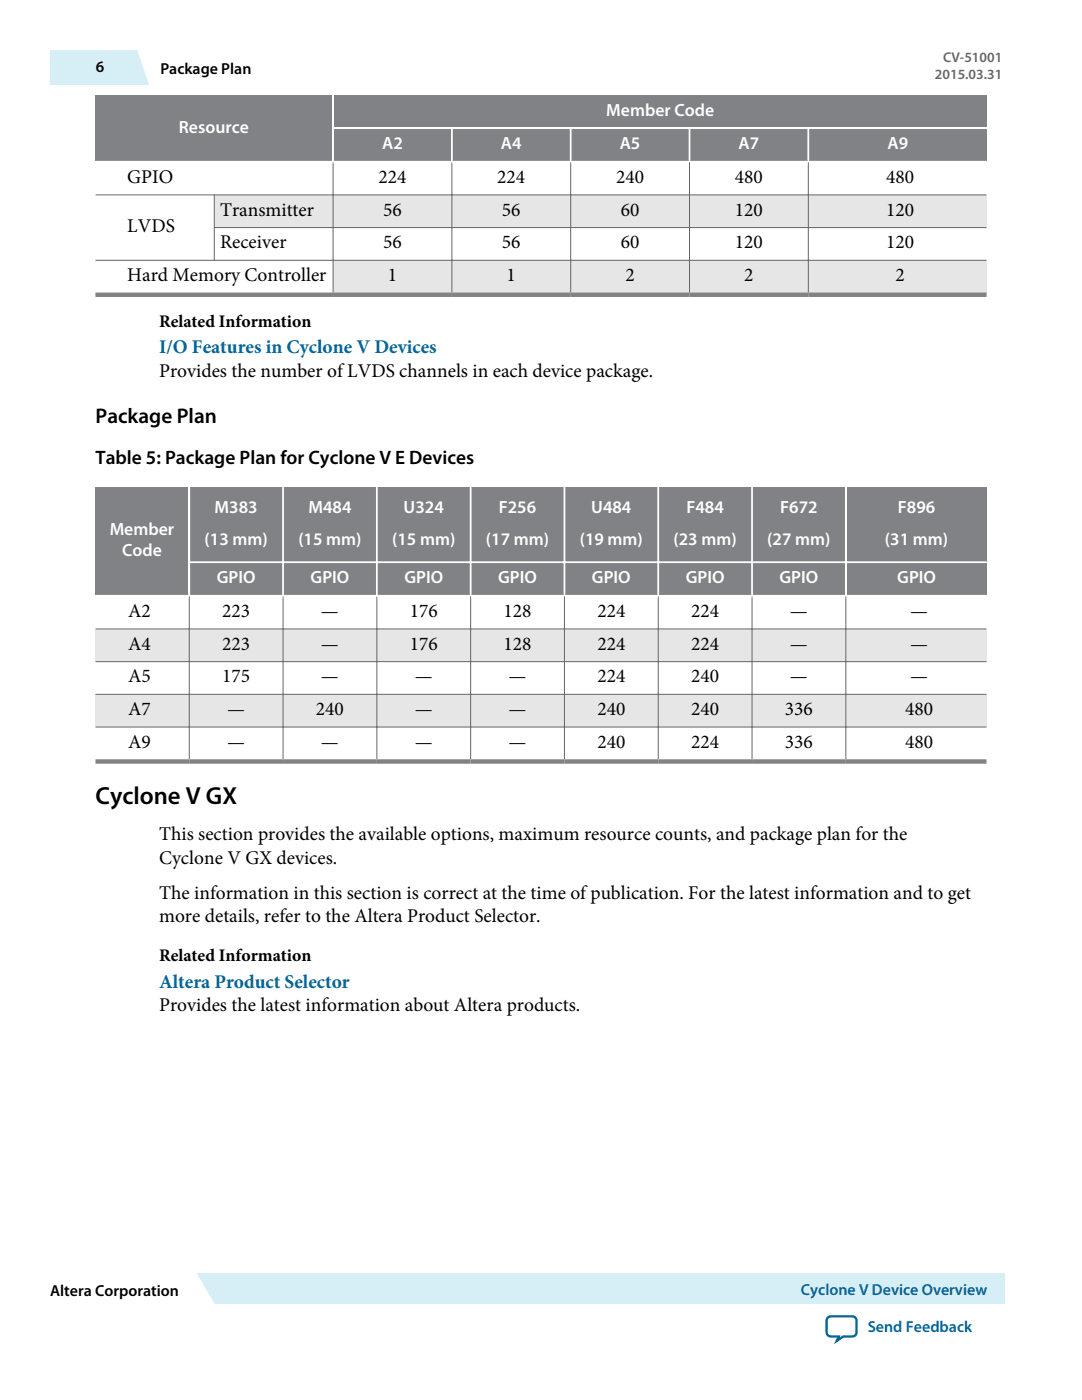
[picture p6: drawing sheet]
<svg xmlns="http://www.w3.org/2000/svg" width="216mm" height="279mm" viewBox="0 0 216 279" stroke-linecap="round" stroke-linejoin="round" font-family="sans-serif">
<defs><g id="words">
<text font-size="4.9" x="19" y="160.4">Cyclone V GX</text>
<text font-size="4.2" x="19.1" y="84.4">Package Plan</text>
<g font-size="3.9">
<text x="25.4" y="36.5">GPIO</text>
<text x="75.5" y="36.5">224</text>
<text x="99.2" y="36.5">224</text>
<text x="122.9" y="36.5">240</text>
<text x="146.6" y="36.5">480</text>
<text x="176.8" y="36.5">480</text>
<text x="25.4" y="46.3">LVDS</text>
<text x="43.9" y="43">Transmitter</text>
<text x="76.5" y="43">56</text>
<text x="100.2" y="43">56</text>
<text x="123.9" y="43">60</text>
<text x="146.6" y="43">120</text>
<text x="176.8" y="43">120</text>
<text x="43.9" y="49.6">Receiver</text>
<text x="76.5" y="49.6">56</text>
<text x="100.2" y="49.6">56</text>
<text x="123.9" y="49.6">60</text>
<text x="146.6" y="49.6">120</text>
<text x="176.8" y="49.6">120</text>
<text x="25.4" y="56.1">Hard Memory Controller</text>
<text x="77.4" y="56.1">1</text>
<text x="101.1" y="56.1">1</text>
<text x="124.8" y="56.1">2</text>
<text x="148.5" y="56.1">2</text>
<text x="178.7" y="56.1">2</text>
<text x="31.8" y="75.2">Provides the number of LVDS channels in each device package.</text>
<text x="19" y="92.5">Table 5: Package Plan for Cyclone V E Devices</text>
<text x="25.6" y="123.1">A2</text>
<text x="44.3" y="123.1">223</text>
<text x="64.1" y="123.1">—</text>
<text x="81.8" y="123.1">176</text>
<text x="100.5" y="123.1">128</text>
<text x="119.2" y="123.1">224</text>
<text x="137.9" y="123.1">224</text>
<text x="157.6" y="123.1">—</text>
<text x="181.6" y="123.1">—</text>
<text x="25.6" y="129.7">A4</text>
<text x="44.3" y="129.7">223</text>
<text x="64.1" y="129.7">—</text>
<text x="81.8" y="129.7">176</text>
<text x="100.5" y="129.7">128</text>
<text x="119.2" y="129.7">224</text>
<text x="137.9" y="129.7">224</text>
<text x="157.6" y="129.7">—</text>
<text x="181.6" y="129.7">—</text>
<text x="25.6" y="136.2">A5</text>
<text x="44.3" y="136.2">175</text>
<text x="64.1" y="136.2">—</text>
<text x="82.8" y="136.2">—</text>
<text x="101.5" y="136.2">—</text>
<text x="119.2" y="136.2">224</text>
<text x="137.9" y="136.2">240</text>
<text x="157.6" y="136.2">—</text>
<text x="181.6" y="136.2">—</text>
<text x="25.6" y="142.7">A7</text>
<text x="45.3" y="142.7">—</text>
<text x="63" y="142.7">240</text>
<text x="82.8" y="142.7">—</text>
<text x="101.5" y="142.7">—</text>
<text x="119.2" y="142.7">240</text>
<text x="137.9" y="142.7">240</text>
<text x="156.6" y="142.7">336</text>
<text x="180.6" y="142.7">480</text>
<text x="25.6" y="149.2">A9</text>
<text x="45.3" y="149.2">—</text>
<text x="64.1" y="149.2">—</text>
<text x="82.8" y="149.2">—</text>
<text x="101.5" y="149.2">—</text>
<text x="119.2" y="149.2">240</text>
<text x="137.9" y="149.2">224</text>
<text x="156.6" y="149.2">336</text>
<text x="180.6" y="149.2">480</text>
<text x="31.7" y="167.7">This section provides the available options, maximum resource counts, and package plan for the</text>
<text x="31.7" y="172.3">Cyclone V GX devices.</text>
<text x="31.7" y="179.3">The information in this section is correct at the time of publication. For the latest information and to get</text>
<text x="31.7" y="184">more details, refer to the Altera Product Selector.</text>
<text x="31.8" y="201.8">Provides the latest information about Altera products.</text>
</g>
<g font-size="3.9" fill="#069">
<text x="31.8" y="70.5">I/O Features in Cyclone V Devices</text>
<text x="31.8" y="197.1">Altera Product Selector</text>
</g>
<g font-size="3.5" fill="#fff">
<text x="121" y="23.1">Member Code</text>
<text x="35.7" y="26.5">Resource</text>
<text x="76.2" y="29.8">A2</text>
<text x="100" y="29.8">A4</text>
<text x="123.7" y="29.8">A5</text>
<text x="147.4" y="29.8">A7</text>
<text x="177.1" y="29.8">A9</text>
<text x="21.9" y="106.7">Member</text>
<text x="42.8" y="102.3">M383</text>
<text x="61.5" y="102.3">M484</text>
<text x="80.5" y="102.3">U324</text>
<text x="99.5" y="102.3">F256</text>
<text x="118" y="102.3">U484</text>
<text x="137" y="102.3">F484</text>
<text x="155.7" y="102.3">F672</text>
<text x="179.2" y="102.3">F896</text>
<text x="24.4" y="111">Code</text>
<text x="40.8" y="108.7">(13 mm)</text>
<text x="59.5" y="108.7">(15 mm)</text>
<text x="78.2" y="108.7">(15 mm)</text>
<text x="97" y="108.7">(17 mm)</text>
<text x="115.7" y="108.7">(19 mm)</text>
<text x="134.4" y="108.7">(23 mm)</text>
<text x="153.1" y="108.7">(27 mm)</text>
<text x="176.6" y="108.7">(31 mm)</text>
<text x="43.3" y="116.4">GPIO</text>
<text x="62" y="116.4">GPIO</text>
<text x="80.7" y="116.4">GPIO</text>
<text x="99.4" y="116.4">GPIO</text>
<text x="118.1" y="116.4">GPIO</text>
<text x="136.8" y="116.4">GPIO</text>
<text x="155.5" y="116.4">GPIO</text>
<text x="179" y="116.4">GPIO</text>
</g>
<g font-size="3.5">
<text x="31.7" y="65.3">Related Information</text>
<text x="31.7" y="191.9">Related Information</text>
</g>
<g font-size="3.2">
<text x="19.2" y="14.4">6</text>
<text x="32" y="14.7">Package Plan</text>
<text x="10" y="258.7">Altera Corporation</text>
</g>
<g font-size="3.2" fill="#069">
<text x="159.8" y="258.4">Cyclone V Device Overview</text>
<text x="173.1" y="265.9">Send Feedback</text>
</g>
<g font-size="2.8" fill="#666">
<text x="186.6" y="15.8">2015.03.31</text>
<text x="188.2" y="12.4">CV-51001</text>
</g>
</g></defs>
<g fill="#e6e6e6">
<path d="M19 38.9h177.8v6.5h-177.8z" fill-rule="evenodd"/>
<path d="M19 51.9h177.8v6.9h-177.8z" fill-rule="evenodd"/>
</g>
<g fill="#808285">
<path d="M19 19.1h47.3v13h-47.3z" fill-rule="evenodd"/>
<path d="M66.6 19.1h130.2v6.3h-130.2z" fill-rule="evenodd"/>
<path d="M66.6 25.8h23.4v6.3h-23.4z" fill-rule="evenodd"/>
<path d="M90.3 25.8h23.4v6.3h-23.4z" fill-rule="evenodd"/>
<path d="M114.1 25.8h23.3v6.3h-23.3z" fill-rule="evenodd"/>
<path d="M137.8 25.8h23.3v6.3h-23.3z" fill-rule="evenodd"/>
<path d="M161.5 25.8h35.3v6.3h-35.3z" fill-rule="evenodd"/>
</g>
<g fill="#fff">
<path d="M19 32.5h47.4v6.3h-47.4z" fill-rule="evenodd"/>
<path d="M19 39h23.7v12.9h-23.7z" fill-rule="evenodd"/>
<path d="M19 52h47.4v6.4h-47.4z" fill-rule="evenodd"/>
</g>
<path d="M66.5 19.1v13.4M66.3 25.6h130.5M90.2 25.4v6.9M113.9 25.4v6.9M137.6 25.4v6.9M161.3 25.4v6.9M196.8 32.3h-177.8" fill="none" stroke="#fff" stroke-width=".35"/>
<path d="M19 38.9h177.8M42.8 38.8v13.2M66.5 32.3v26.1M90.2 32.3v26.1M113.9 32.3v26.1M137.6 32.3v26.1M161.3 32.3v26.1M42.7 45.4h154.1M196.8 51.9h-177.8" fill="none" stroke="#666" stroke-width=".2"/>
<path d="M19 58.8h177.8" fill="none" stroke="#808285" stroke-width=".88"/>
<g fill="#e6e6e6">
<path d="M19 125.5h177.8v6.5h-177.8z" fill-rule="evenodd"/>
<path d="M19 138.6h177.8v6.5h-177.8z" fill-rule="evenodd"/>
</g>
<g fill="#808285">
<path d="M19 97.2h18.6v21.5h-18.6z" fill-rule="evenodd"/>
<path d="M37.9 97.2h18.4v14.8h-18.4z" fill-rule="evenodd"/>
<path d="M56.7 97.2h18.3v14.8h-18.3z" fill-rule="evenodd"/>
<path d="M75.4 97.2h18.3v14.8h-18.3z" fill-rule="evenodd"/>
<path d="M94.1 97.2h18.4v14.8h-18.4z" fill-rule="evenodd"/>
<path d="M112.8 97.2h18.4v14.8h-18.4z" fill-rule="evenodd"/>
<path d="M131.5 97.2h18.4v14.8h-18.4z" fill-rule="evenodd"/>
<path d="M150.2 97.2h18.4v14.8h-18.4z" fill-rule="evenodd"/>
<path d="M169 97.2h27.8v14.8h-27.8z" fill-rule="evenodd"/>
<path d="M37.9 112.4h18.4v6.3h-18.4z" fill-rule="evenodd"/>
<path d="M56.7 112.4h18.3v6.3h-18.3z" fill-rule="evenodd"/>
<path d="M75.4 112.4h18.3v6.3h-18.3z" fill-rule="evenodd"/>
<path d="M94.1 112.4h18.4v6.3h-18.4z" fill-rule="evenodd"/>
<path d="M112.8 112.4h18.4v6.3h-18.4z" fill-rule="evenodd"/>
<path d="M131.5 112.4h18.4v6.3h-18.4z" fill-rule="evenodd"/>
<path d="M150.2 112.4h18.4v6.3h-18.4z" fill-rule="evenodd"/>
<path d="M169 112.4h27.8v6.3h-27.8z" fill-rule="evenodd"/>
</g>
<path d="M37.8 97.2v21.9M56.5 97.2v21.7M75.2 97.2v21.7M93.9 97.2v21.7M112.6 97.2v21.7M131.3 97.2v21.7M150.1 97.2v21.7M168.8 97.2v21.7M19 118.9h177.8M37.6 112.2h159.2" fill="none" stroke="#fff" stroke-width=".35"/>
<path d="M37.8 118.9v32.6M56.5 118.9v32.6M75.2 118.9v32.6M93.9 118.9v32.6M112.6 118.9v32.6M131.3 118.9v32.6M150.1 118.9v32.6M168.8 118.9v32.6M19 125.5h177.8M19 132h177.8M19 138.6h177.8M19 145.1h177.8" fill="none" stroke="#666" stroke-width=".2"/>
<path d="M19 152h177.8" fill="none" stroke="#808285" stroke-width=".88"/>
<path d="M9.9 10h17.5l2.6 6.8h-20.1z" fill="#d6eff7"/>
<path d="M39 254h161.5v6.2h-161.5z" fill-rule="evenodd" fill="#d6eff7"/>
<path d="M39.1 254l4.4 6.2h-4.5z" fill="#fff"/>
<path d="M39 260.2l.1-6.2 3.6 6.2" fill="none" stroke="#fff" stroke-width=".27"/>
<path d="M165.2 263l.6-.3h4.3a.85 .85 0 0 1 .8 .9v2.3a.85 .85 0 0 1-.8 .8h-1.8l-1.4 .9 .5-.9h-1.6a.85 .85 0 0 1-.9-.8v-2.3z" fill="none" stroke="#0065a4" stroke-width=".46"/>
<use href="#words"/>
</svg>
